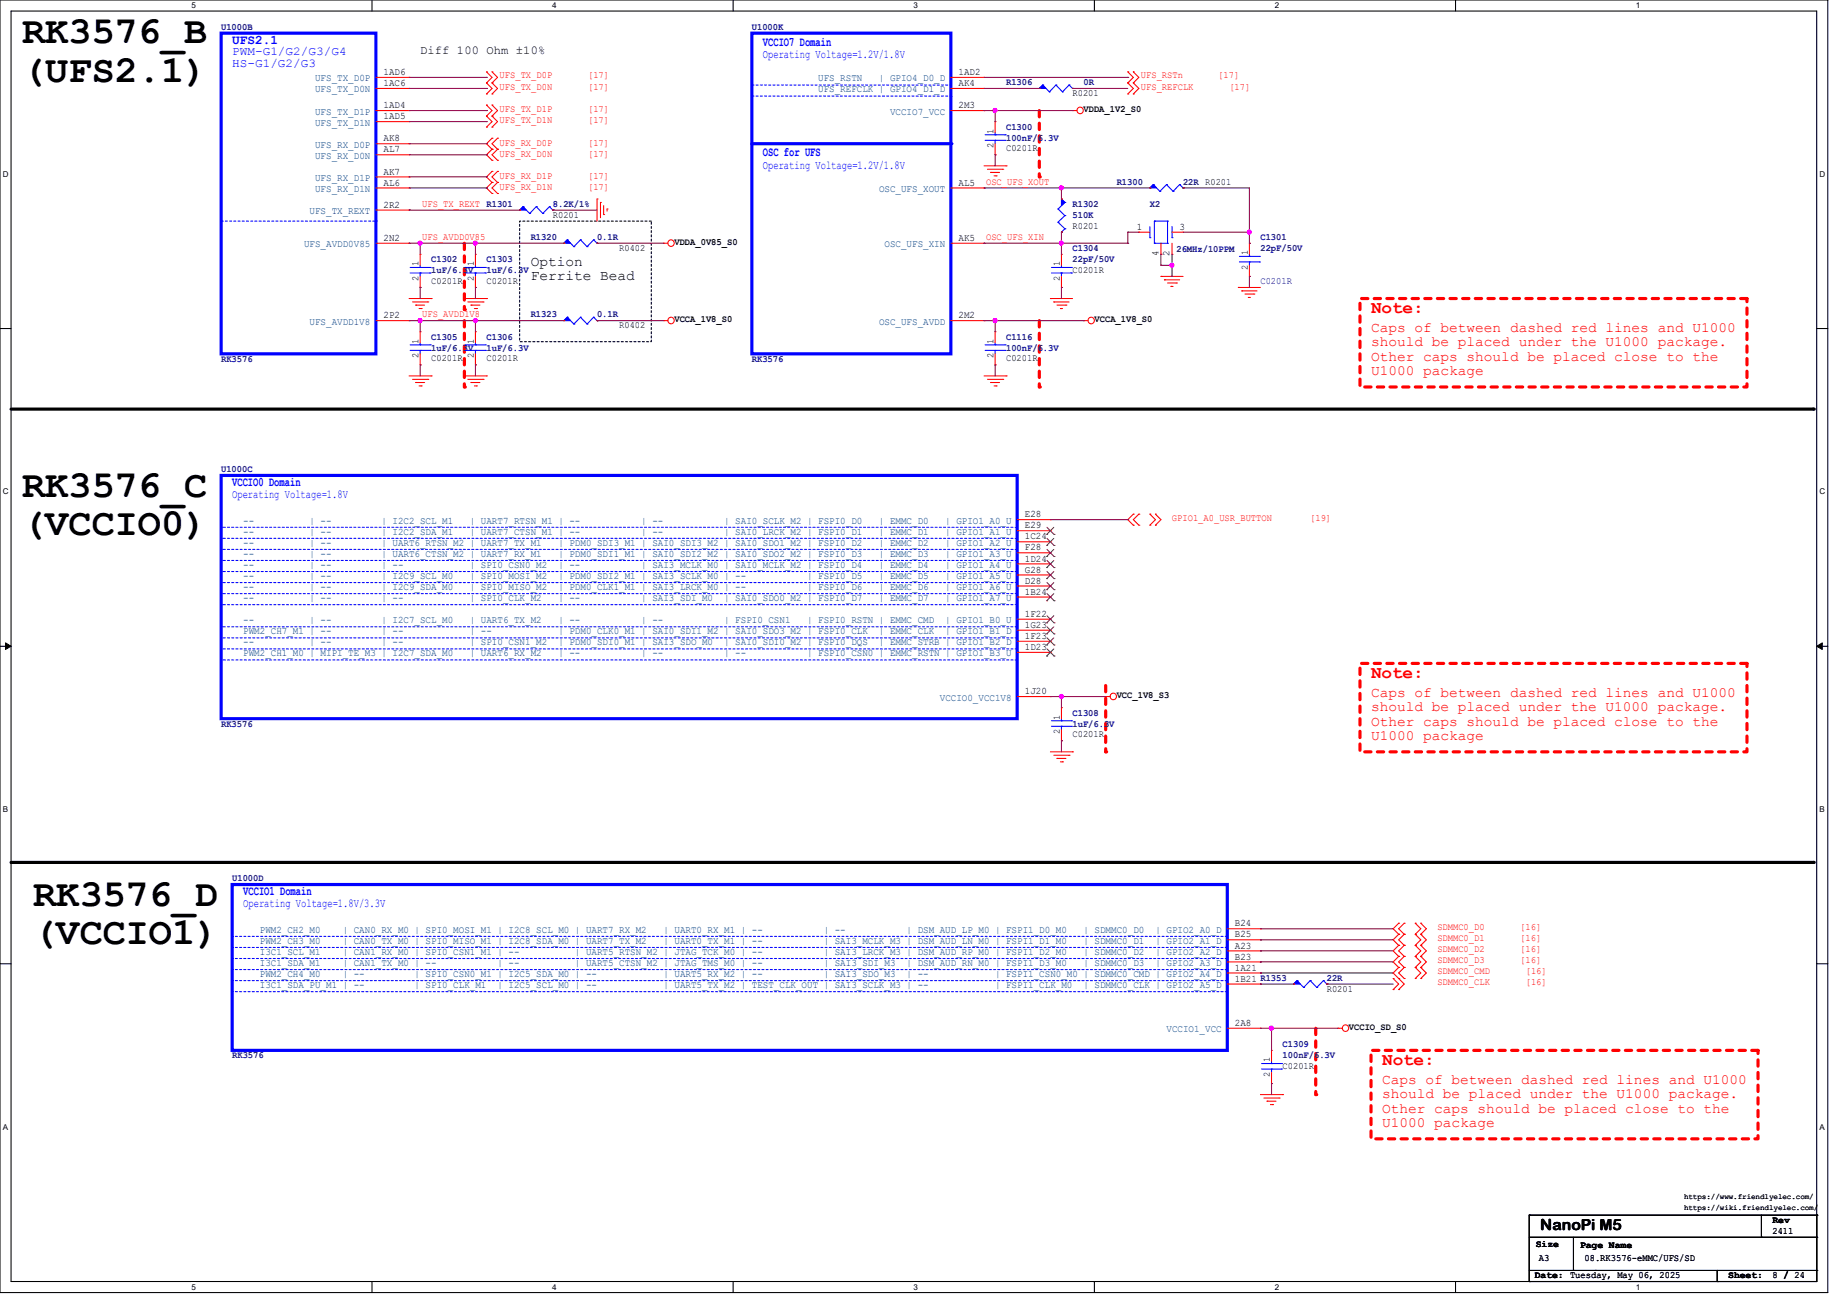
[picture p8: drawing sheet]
<svg xmlns="http://www.w3.org/2000/svg" width="297mm" height="210mm" viewBox="0 0 297 210" stroke-linecap="round" stroke-linejoin="round" font-family="sans-serif">
<defs><g id="words">
<g font-size="6.2">
<text x="3.6" y="7">RK3576_B</text>
<text x="3.6" y="13.2">(UFS2.1)</text>
<text x="3.6" y="79.9">RK3576_C</text>
<text x="3.6" y="86.1">(VCCIO0)</text>
<text x="5.3" y="145.7">RK3576_D</text>
<text x="5.3" y="151.8">(VCCIO1)</text>
</g>
<g font-size="2.8" fill="#f00">
<text x="220.5" y="50.4">Note:</text>
<text x="220.5" y="109.1">Note:</text>
<text x="222.2" y="171.3">Note:</text>
</g>
<text font-size="2.5" x="247.7" y="197.7">NanoPi M5</text>
<g font-size="2.3">
<text x="85.3" y="42.8">Option</text>
<text x="85.3" y="45">Ferrite Bead</text>
</g>
<g font-size="2.3" fill="#f00">
<text x="220.5" y="53.4">Caps of between dashed red lines and U1000</text>
<text x="220.5" y="55.7">should be placed under the U1000 package.</text>
<text x="220.5" y="58">Other caps should be placed close to the</text>
<text x="220.5" y="60.3">U1000 package</text>
<text x="220.5" y="112.1">Caps of between dashed red lines and U1000</text>
<text x="220.5" y="114.4">should be placed under the U1000 package.</text>
<text x="220.5" y="116.7">Other caps should be placed close to the</text>
<text x="220.5" y="119">U1000 package</text>
<text x="222.2" y="174.3">Caps of between dashed red lines and U1000</text>
<text x="222.2" y="176.6">should be placed under the U1000 package.</text>
<text x="222.2" y="178.9">Other caps should be placed close to the</text>
<text x="222.2" y="181.2">U1000 package</text>
</g>
<g font-size="2.1" fill="#00f">
<text x="37.3" y="7.1">UFS2.1</text>
<text x="122.7" y="7.4">VCCIO7 Domain</text>
<text x="122.7" y="25">OSC for UFS</text>
<text x="37.3" y="78.2">VCCIO0 Domain</text>
<text x="39.1" y="144">VCCIO1 Domain</text>
</g>
<g font-size="1.9" fill="#00f">
<text x="37.3" y="8.8">PWM-G1/G2/G3/G4</text>
<text x="37.3" y="10.8">HS-G1/G2/G3</text>
<text x="122.7" y="9.4">Operating Voltage=1.2V/1.8V</text>
<text x="122.7" y="27.1">Operating Voltage=1.2V/1.8V</text>
<text x="37.3" y="80.1">Operating Voltage=1.8V</text>
<text x="39.1" y="145.9">Operating Voltage=1.8V/3.3V</text>
</g>
<text font-size="1.9" x="67.6" y="8.6">Diff 100 Ohm ±10%</text>
<g font-size="1.6" fill="#000080">
<text x="35.6" y="4.8">U1000B</text>
<text x="120.9" y="4.8">U1000K</text>
<text x="161.8" y="13.7">R1306</text>
<text x="174.2" y="13.7">0R</text>
<text x="161.8" y="20.8">C1300</text>
<text x="161.8" y="22.6">100nF/6.3V</text>
<text x="179.6" y="29.7">R1300</text>
<text x="190.2" y="29.7">22R R0201</text>
<text x="88.9" y="33.3">8.2K/1%</text>
<text x="172.5" y="33.3">R1302</text>
<text x="172.5" y="35.1">510K</text>
<text x="184.9" y="33.3">X2</text>
<text x="85.3" y="38.6">R1320</text>
<text x="96" y="38.6">0.1R</text>
<text x="172.5" y="40.4">C1304</text>
<text x="189.2" y="40.6">26MHz/10PPM</text>
<text x="202.7" y="38.6">C1301</text>
<text x="202.7" y="40.4">22pF/50V</text>
<text x="69.3" y="42.2">C1302</text>
<text x="69.3" y="43.9">1uF/6.3V</text>
<text x="78.2" y="42.2">C1303</text>
<text x="78.2" y="43.9">1uF/6.3V</text>
<text x="172.5" y="42.2">22pF/50V</text>
<text x="202.7" y="45.7">C0201R</text>
<text x="85.3" y="51.1">R1323</text>
<text x="96" y="51.1">0.1R</text>
<text x="35.6" y="58.2">RK3576</text>
<text x="69.3" y="54.6">C1305</text>
<text x="69.3" y="56.4">1uF/6.3V</text>
<text x="78.2" y="54.6">C1306</text>
<text x="78.2" y="56.4">1uF/6.3V</text>
<text x="120.9" y="58.2">RK3576</text>
<text x="161.8" y="54.6">C1116</text>
<text x="161.8" y="56.4">100nF/6.3V</text>
<text x="35.6" y="75.9">U1000C</text>
<text x="35.6" y="116.8">RK3576</text>
<text x="172.5" y="115.1">C1308</text>
<text x="172.5" y="116.8">1uF/6.3V</text>
<text x="37.3" y="141.7">U1000D</text>
<text x="213.4" y="157.7">22R</text>
<text x="37.3" y="170.2">RK3576</text>
<text x="206.2" y="168.4">C1309</text>
<text x="206.2" y="170.2">100nF/6.3V</text>
</g>
<g font-size="1.6" fill="#004080">
<text x="50.7" y="13.1">UFS_TX_D0P</text>
<text x="50.7" y="14.9">UFS_TX_D0N</text>
<text x="131.6" y="13.1">UFS_RSTN</text>
<text x="131.6" y="14.9">UFS_REFCLK | GPIO4_D1_D</text>
<text x="141.3" y="13.1">| GPIO4_D0_D</text>
<text x="50.7" y="18.4">UFS_TX_D1P</text>
<text x="50.7" y="20.2">UFS_TX_D1N</text>
<text x="50.7" y="23.7">UFS_RX_D0P</text>
<text x="143.1" y="18.4">VCCIO7_VCC</text>
<text x="50.7" y="25.5">UFS_RX_D0N</text>
<text x="50.7" y="29.1">UFS_RX_D1P</text>
<text x="49.8" y="34.4">UFS_TX_REXT</text>
<text x="50.7" y="30.9">UFS_RX_D1N</text>
<text x="141.4" y="30.9">OSC_UFS_XOUT</text>
<text x="48.9" y="39.8">UFS_AVDD0V85</text>
<text x="142.2" y="39.8">OSC_UFS_XIN</text>
<text x="49.8" y="52.2">UFS_AVDD1V8</text>
<text x="141.4" y="52.2">OSC_UFS_AVDD</text>
<text x="39.1" y="84.2">--</text>
<text x="39.1" y="86">--</text>
<text x="39.1" y="87.8">--</text>
<text x="39.1" y="89.5">--</text>
<text x="49.8" y="84.2">| --</text>
<text x="49.8" y="86">| --</text>
<text x="49.8" y="87.8">| --</text>
<text x="49.8" y="89.5">| --</text>
<text x="61.3" y="84.2">| I2C2_SCL_M1</text>
<text x="61.3" y="86">| I2C2_SDA_M1</text>
<text x="61.3" y="87.8">| UART6_RTSN_M2 | UART7_TX_M1</text>
<text x="61.3" y="89.5">| UART6_CTSN_M2 | UART7_RX_M1</text>
<text x="75.6" y="84.2">| UART7_RTSN_M1 | --</text>
<text x="75.6" y="86">| UART7_CTSN_M1 | --</text>
<text x="89.8" y="87.8">| PDM0_SDI3_M1 | SAI0_SDI3_M2 | SAI0_SDO1_M2 | FSPI0_D2</text>
<text x="89.8" y="89.5">| PDM0_SDI1_M1 | SAI0_SDI2_M2 | SAI0_SDO2_M2 | FSPI0_D3</text>
<text x="103.1" y="84.2">| --</text>
<text x="103.1" y="86">| --</text>
<text x="116.5" y="84.2">| SAI0_SCLK_M2 | FSPI0_D0</text>
<text x="116.5" y="86">| SAI0_LRCK_M2 | FSPI0_D1</text>
<text x="141.3" y="84.2">| EMMC_D0</text>
<text x="141.3" y="86">| EMMC_D1</text>
<text x="141.3" y="87.8">| EMMC_D2</text>
<text x="141.3" y="89.5">| EMMC_D3</text>
<text x="152" y="84.2">| GPIO1_A0_U</text>
<text x="152" y="86">| GPIO1_A1_U</text>
<text x="152" y="87.8">| GPIO1_A2_U</text>
<text x="152" y="89.5">| GPIO1_A3_U</text>
<text x="39.1" y="91.3">--</text>
<text x="39.1" y="93.1">--</text>
<text x="39.1" y="94.9">--</text>
<text x="49.8" y="91.3">| --</text>
<text x="49.8" y="93.1">| --</text>
<text x="49.8" y="94.9">| --</text>
<text x="61.3" y="91.3">| --</text>
<text x="61.3" y="93.1">| I2C9_SCL_M0</text>
<text x="61.3" y="94.9">| I2C9_SDA_M0</text>
<text x="75.6" y="91.3">| SPI0_CSN0_M2</text>
<text x="75.6" y="93.1">| SPI0_MOSI_M2</text>
<text x="75.6" y="94.9">| SPI0_MISO_M2</text>
<text x="89.8" y="91.3">| --</text>
<text x="89.8" y="93.1">| PDM0_SDI2_M1 | SAI3_SCLK_M0 | --</text>
<text x="89.8" y="94.9">| PDM0_CLK1_M1 | SAI3_LRCK_M0 | --</text>
<text x="103.1" y="91.3">| SAI3_MCLK_M0 | SAI0_MCLK_M2 | FSPI0_D4</text>
<text x="129.8" y="93.1">| FSPI0_D5</text>
<text x="129.8" y="94.9">| FSPI0_D6</text>
<text x="141.3" y="91.3">| EMMC_D4</text>
<text x="141.3" y="93.1">| EMMC_D5</text>
<text x="141.3" y="94.9">| EMMC_D6</text>
<text x="152" y="91.3">| GPIO1_A4_U</text>
<text x="152" y="93.1">| GPIO1_A5_U</text>
<text x="152" y="94.9">| GPIO1_A6_U</text>
<text x="39.1" y="96.6">--</text>
<text x="39.1" y="100.2">--</text>
<text x="39.1" y="102">PWM2_CH7_M1 | --</text>
<text x="49.8" y="96.6">| --</text>
<text x="49.8" y="100.2">| --</text>
<text x="61.3" y="96.6">| --</text>
<text x="61.3" y="100.2">| I2C7_SCL_M0</text>
<text x="61.3" y="102">| --</text>
<text x="75.6" y="96.6">| SPI0_CLK_M2</text>
<text x="75.6" y="100.2">| UART6_TX_M2</text>
<text x="75.6" y="102">| --</text>
<text x="89.8" y="96.6">| --</text>
<text x="89.8" y="100.2">| --</text>
<text x="89.8" y="102">| PDM0_CLK0_M1 | SAI0_SDI1_M2 | SAI0_SDO3_M2 | FSPI0_CLK</text>
<text x="103.1" y="96.6">| SAI3_SDI_M0</text>
<text x="103.1" y="100.2">| --</text>
<text x="116.5" y="96.6">| SAI0_SDO0_M2 | FSPI0_D7</text>
<text x="116.5" y="100.2">| FSPI0_CSN1</text>
<text x="129.8" y="100.2">| FSPI0_RSTN | EMMC_CMD</text>
<text x="141.3" y="96.6">| EMMC_D7</text>
<text x="141.3" y="102">| EMMC_CLK</text>
<text x="152" y="96.6">| GPIO1_A7_U</text>
<text x="152" y="100.2">| GPIO1_B0_U</text>
<text x="152" y="102">| GPIO1_B1_D</text>
<text x="39.1" y="103.8">--</text>
<text x="39.1" y="105.5">PWM2_CH1_M0 | MIPI_TE_M3 | I2C7_SDA_M0</text>
<text x="49.8" y="103.8">| --</text>
<text x="61.3" y="103.8">| --</text>
<text x="75.6" y="103.8">| SPI0_CSN1_M2</text>
<text x="75.6" y="105.5">| UART6_RX_M2</text>
<text x="89.8" y="103.8">| PDM0_SDI0_M1 | SAI3_SDO_M0</text>
<text x="89.8" y="105.5">| --</text>
<text x="103.1" y="105.5">| --</text>
<text x="116.5" y="103.8">| SAI0_SDI0_M2 | FSPI0_DQS</text>
<text x="116.5" y="105.5">| --</text>
<text x="129.8" y="105.5">| FSPI0_CSN0 | EMMC_RSTN | GPIO1_B3_U</text>
<text x="141.3" y="103.8">| EMMC_STRB | GPIO1_B2_D</text>
<text x="151.1" y="112.7">VCCIO0_VCC1V8</text>
<text x="41.8" y="150">PWM2_CH2_M0</text>
<text x="55.1" y="150">| CAN0_RX_M0 | SPI0_MOSI_M1 | I2C8_SCL_M0 | UART7_RX_M2</text>
<text x="106.7" y="150">| UART0_RX_M1 | --</text>
<text x="132.5" y="150">| --</text>
<text x="145.8" y="150">| DSM_AUD_LP_M0 | FSPI1_D0_M0</text>
<text x="174.2" y="150">| SDMMC0_D0</text>
<text x="185.8" y="150">| GPIO2_A0_D</text>
<text x="41.8" y="151.8">PWM2_CH3_M0</text>
<text x="41.8" y="153.5">I3C1_SCL_M1</text>
<text x="41.8" y="155.3">I3C1_SDA_M1</text>
<text x="55.1" y="151.8">| CAN0_TX_M0 | SPI0_MISO_M1 | I2C8_SDA_M0 | UART7_TX_M2</text>
<text x="55.1" y="153.5">| CAN1_RX_M0 | SPI0_CSN1_M1 | --</text>
<text x="55.1" y="155.3">| CAN1_TX_M0 | --</text>
<text x="80" y="155.3">| --</text>
<text x="92.5" y="153.5">| UART5_RTSN_M2 | JTAG_TCK_M0 | --</text>
<text x="92.5" y="155.3">| UART5_CTSN_M2 | JTAG_TMS_M0 | --</text>
<text x="106.7" y="151.8">| UART0_TX_M1 | --</text>
<text x="132.5" y="151.8">| SAI3_MCLK_M3 | DSM_AUD_LN_M0 | FSPI1_D1_M0</text>
<text x="132.5" y="153.5">| SAI3_LRCK_M3 | DSM_AUD_RP_M0 | FSPI1_D2_M0</text>
<text x="132.5" y="155.3">| SAI3_SDI_M3</text>
<text x="145.8" y="155.3">| DSM_AUD_RN_M0 | FSPI1_D3_M0</text>
<text x="174.2" y="151.8">| SDMMC0_D1</text>
<text x="174.2" y="153.5">| SDMMC0_D2</text>
<text x="174.2" y="155.3">| SDMMC0_D3</text>
<text x="185.8" y="151.8">| GPIO2_A1_D</text>
<text x="185.8" y="153.5">| GPIO2_A2_D</text>
<text x="185.8" y="155.3">| GPIO2_A3_D</text>
<text x="41.8" y="157.1">PWM2_CH4_M0</text>
<text x="41.8" y="158.9">I3C1_SDA_PU_M1 | --</text>
<text x="55.1" y="157.1">| --</text>
<text x="66.7" y="157.1">| SPI0_CSN0_M1 | I2C5_SDA_M0 | --</text>
<text x="66.7" y="158.9">| SPI0_CLK_M1</text>
<text x="80" y="158.9">| I2C5_SCL_M0 | --</text>
<text x="106.7" y="157.1">| UART5_RX_M2 | --</text>
<text x="106.7" y="158.9">| UART5_TX_M2 | TEST_CLK_OUT | SAI3_SCLK_M3 | --</text>
<text x="132.5" y="157.1">| SAI3_SDO_M3</text>
<text x="145.8" y="157.1">| --</text>
<text x="160" y="157.1">| FSPI1_CSN0_M0 | SDMMC0_CMD | GPIO2_A4_D</text>
<text x="160" y="158.9">| FSPI1_CLK_M0</text>
<text x="174.2" y="158.9">| SDMMC0_CLK | GPIO2_A5_D</text>
<text x="187.6" y="166">VCCIO1_VCC</text>
</g>
<g font-size="1.6">
<text x="61.7" y="12.1">1AD6</text>
<text x="61.7" y="13.8">1AC6</text>
<text x="61.7" y="17.4">1AD4</text>
<text x="154.1" y="12.1">1AD2</text>
<text x="154.1" y="13.8">AK4</text>
<text x="154.1" y="17.4">2M3</text>
<text x="172.5" y="15.5">R0201</text>
<text x="174.2" y="18">VDDA_1V2_S0</text>
<text x="61.7" y="19.2">1AD5</text>
<text x="61.7" y="22.7">AK8</text>
<text x="159.8" y="23.8" transform="rotate(-90 159.8 23.8)">2</text>
<text x="159.8" y="21.5" transform="rotate(-90 159.8 21.5)">1</text>
<text x="61.7" y="24.5">AL7</text>
<text x="61.7" y="28.1">AK7</text>
<text x="61.7" y="29.8">AL6</text>
<text x="154.1" y="29.8">AL5</text>
<text x="161.8" y="24.3">C0201R</text>
<text x="61.7" y="33.4">2R2</text>
<text x="88.9" y="35">R0201</text>
<text x="61.7" y="38.7">2N2</text>
<text x="99.6" y="40.3">R0402</text>
<text x="108.5" y="39.3">VDDA_0V85_S0</text>
<text x="154.1" y="38.7">AK5</text>
<text x="172.5" y="36.8">R0201</text>
<text x="182.8" y="37">1</text>
<text x="186.3" y="41.2" transform="rotate(-90 186.3 41.2)">4</text>
<text x="188.1" y="41.2" transform="rotate(-90 188.1 41.2)">2</text>
<text x="189.7" y="37">3</text>
<text x="200.7" y="41.1" transform="rotate(-90 200.7 41.1)">1</text>
<text x="67.3" y="45.2" transform="rotate(-90 67.3 45.2)">2</text>
<text x="67.3" y="42.8" transform="rotate(-90 67.3 42.8)">1</text>
<text x="69.3" y="45.7">C0201R</text>
<text x="76.2" y="45.2" transform="rotate(-90 76.2 45.2)">2</text>
<text x="76.2" y="42.8" transform="rotate(-90 76.2 42.8)">1</text>
<text x="78.2" y="45.7">C0201R</text>
<text x="170.4" y="45.2" transform="rotate(-90 170.4 45.2)">2</text>
<text x="170.4" y="42.8" transform="rotate(-90 170.4 42.8)">1</text>
<text x="172.5" y="43.9">C0201R</text>
<text x="200.7" y="43.4" transform="rotate(-90 200.7 43.4)">2</text>
<text x="61.7" y="51.2">2P2</text>
<text x="99.6" y="52.8">R0402</text>
<text x="108.5" y="51.8">VCCA_1V8_S0</text>
<text x="154.1" y="51.2">2M2</text>
<text x="176" y="51.8">VCCA_1V8_S0</text>
<text x="67.3" y="57.6" transform="rotate(-90 67.3 57.6)">2</text>
<text x="67.3" y="55.3" transform="rotate(-90 67.3 55.3)">1</text>
<text x="69.3" y="58.1">C0201R</text>
<text x="76.2" y="57.6" transform="rotate(-90 76.2 57.6)">2</text>
<text x="76.2" y="55.3" transform="rotate(-90 76.2 55.3)">1</text>
<text x="78.2" y="58.1">C0201R</text>
<text x="159.8" y="57.6" transform="rotate(-90 159.8 57.6)">2</text>
<text x="159.8" y="55.3" transform="rotate(-90 159.8 55.3)">1</text>
<text x="161.8" y="58.1">C0201R</text>
<text x="164.8" y="83.2">E28</text>
<text x="164.8" y="85">E29</text>
<text x="164.8" y="86.7">1C24</text>
<text x="164.8" y="88.5">F28</text>
<text x="164.8" y="90.3">1D24</text>
<text x="164.8" y="92.1">G28</text>
<text x="164.8" y="93.9">D28</text>
<text x="164.8" y="95.6">1B24</text>
<text x="164.8" y="99.2">1F22</text>
<text x="164.8" y="101">1G23</text>
<text x="164.8" y="102.7">1F23</text>
<text x="164.8" y="104.5">1D23</text>
<text x="164.8" y="111.6">1J20</text>
<text x="179.6" y="112.2">VCC_1V8_S3</text>
<text x="170.4" y="118.1" transform="rotate(-90 170.4 118.1)">2</text>
<text x="170.4" y="115.7" transform="rotate(-90 170.4 115.7)">1</text>
<text x="172.5" y="118.6">C0201R</text>
<text x="198.6" y="149">B24</text>
<text x="198.6" y="150.8">B25</text>
<text x="198.6" y="152.5">A23</text>
<text x="198.6" y="154.3">B23</text>
<text x="198.6" y="156.1">1A21</text>
<text x="198.6" y="157.9">1B21 R1353</text>
<text x="213.4" y="159.5">R0201</text>
<text x="198.6" y="165">2A8</text>
<text x="216.9" y="165.6">VCCIO_SD_S0</text>
<text x="204.2" y="173.2" transform="rotate(-90 204.2 173.2)">2</text>
<text x="204.2" y="170.9" transform="rotate(-90 204.2 170.9)">1</text>
<text x="206.2" y="171.9">C0201R</text>
<text x="285" y="196.7">Rev</text>
<text x="247" y="200.6">Size</text>
<text x="247.5" y="202.9">A3</text>
<text x="254.1" y="200.7">Page Name</text>
<text x="254.8" y="202.9">08.RK3576-eMMC/UFS/SD</text>
<text x="285" y="198.4">2411</text>
<text x="246.8" y="205.6">Date: Tuesday, May 06, 2025</text>
<text x="277.9" y="205.6">Sheet:</text>
<text x="285" y="205.5">8 / 24</text>
</g>
<g font-size="1.6" fill="#f00">
<text x="80.3" y="12.6">UFS_TX_D0P</text>
<text x="80.3" y="14.4">UFS_TX_D0N</text>
<text x="80.3" y="17.9">UFS_TX_D1P</text>
<text x="94.6" y="12.6">[17]</text>
<text x="94.6" y="14.4">[17]</text>
<text x="94.6" y="17.9">[17]</text>
<text x="183.5" y="12.6">UFS_RSTn</text>
<text x="183.5" y="14.4">UFS_REFCLK</text>
<text x="195.9" y="12.6">[17]</text>
<text x="197.7" y="14.4">[17]</text>
<text x="80.3" y="23.5">UFS_RX_D0P</text>
<text x="80.3" y="19.7">UFS_TX_D1N</text>
<text x="94.6" y="23.5">[17]</text>
<text x="94.6" y="19.7">[17]</text>
<text x="80.3" y="25.2">UFS_RX_D0N</text>
<text x="80.3" y="28.8">UFS_RX_D1P</text>
<text x="94.6" y="25.2">[17]</text>
<text x="94.6" y="28.8">[17]</text>
<text x="158.6" y="29.7">OSC_UFS_XOUT</text>
<text x="67.9" y="33.2">UFS_TX_REXT R1301</text>
<text x="80.3" y="30.6">UFS_RX_D1N</text>
<text x="94.6" y="30.6">[17]</text>
<text x="67.9" y="38.6">UFS_AVDD0V85</text>
<text x="158.6" y="38.6">OSC_UFS_XIN</text>
<text x="67.9" y="51">UFS_AVDD1V8</text>
<text x="188.5" y="83.7">GPIO1_A0_USR_BUTTON</text>
<text x="210.7" y="83.7">[19]</text>
<text x="231.1" y="149.5">SDMMC0_D0</text>
<text x="244.5" y="149.5">[16]</text>
<text x="231.1" y="151.3">SDMMC0_D1</text>
<text x="231.1" y="153.1">SDMMC0_D2</text>
<text x="231.1" y="154.9">SDMMC0_D3</text>
<text x="244.5" y="151.3">[16]</text>
<text x="244.5" y="153.1">[16]</text>
<text x="244.5" y="154.9">[16]</text>
<text x="231.1" y="156.6">SDMMC0_CMD</text>
<text x="231.1" y="158.4">SDMMC0_CLK</text>
<text x="245.4" y="156.6">[16]</text>
<text x="245.4" y="158.4">[16]</text>
</g>
<g font-size="1.3">
<text x="30.8" y="1.3">5</text>
<text x="88.8" y="1.3">4</text>
<text x="146.9" y="1.3">3</text>
<text x="205" y="1.3">2</text>
<text x="263.1" y="1.3">1</text>
<text x=".5" y="28.4">D</text>
<text x="292.6" y="28.4">D</text>
<text x=".5" y="79.5">C</text>
<text x="292.6" y="79.5">C</text>
<text x=".5" y="130.6">B</text>
<text x="292.6" y="130.6">B</text>
<text x=".5" y="181.7">A</text>
<text x="292.6" y="181.7">A</text>
<text x="30.8" y="207.4">5</text>
<text x="88.8" y="207.4">4</text>
<text x="146.9" y="207.4">3</text>
<text x="205" y="207.4">2</text>
<text x="263.1" y="207.4">1</text>
</g>
<g font-size="1.2">
<text x="270.8" y="194.6">https://wiki.friendlyelec.com/</text>
<text x="270.8" y="192.9">https://www.friendlyelec.com/</text>
</g>
</g></defs>
<path d="M0 0h293.9v207.9h-293.9zM1.8 1.8h290.3v204.3h-290.3z" fill="none" stroke="#000" stroke-width=".17"/>
<g fill="#fff">
<path d="M30.8 .2h.7v1.4h-.7z"/>
<path d="M30.8 206.2h.7v1.4h-.7z"/>
</g>
<path d="M59.8 0v1.8M59.8 206.1v1.8" fill="none" stroke="#000" stroke-width=".17"/>
<g fill="#fff">
<path d="M88.8 .2h.7v1.4h-.7z"/>
<path d="M88.8 206.2h.7v1.4h-.7z"/>
</g>
<path d="M117.9 0v1.8M117.9 206.1v1.8" fill="none" stroke="#000" stroke-width=".17"/>
<g fill="#fff">
<path d="M146.9 .2h.7v1.4h-.7z"/>
<path d="M146.9 206.2h.7v1.4h-.7z"/>
</g>
<path d="M176 0v1.8M176 206.1v1.8" fill="none" stroke="#000" stroke-width=".17"/>
<g fill="#fff">
<path d="M205 .2h.7v1.4h-.7z"/>
<path d="M205 206.2h.7v1.4h-.7z"/>
</g>
<path d="M234.1 0v1.8M234.1 206.1v1.8" fill="none" stroke="#000" stroke-width=".17"/>
<g fill="#fff">
<path d="M263.1 .2h.6v1.4h-.6z"/>
<path d="M263.1 206.2h.6v1.4h-.6z"/>
<path d="M.5 27.3h.9v1.4h-.9z"/>
<path d="M292.6 27.3h.9v1.4h-.9z"/>
<path d="M.5 78.4h.9v1.4h-.9z"/>
<path d="M292.6 78.4h.9v1.4h-.9z"/>
</g>
<path d="M0 52.8h1.8M292.1 52.8h1.8" fill="none" stroke="#000" stroke-width=".17"/>
<g fill="#fff">
<path d="M.5 129.5h.8v1.4h-.8z"/>
<path d="M292.6 129.5h.8v1.4h-.8z"/>
</g>
<path d="M0 103.9h1.8M292.1 103.9h1.8" fill="none" stroke="#000" stroke-width=".17"/>
<path d="M.9 103.4l.9 .5-.9 .5zM292.1 103.9l.9-.5v1z" fill="#000" stroke="#000" stroke-width=".16"/>
<g fill="#fff">
<path d="M.5 180.5h.8v1.4h-.8z"/>
<path d="M292.6 180.5h.8v1.4h-.8z"/>
</g>
<path d="M0 155h1.8M292.1 155h1.8" fill="none" stroke="#000" stroke-width=".17"/>
<path d="M1.8 65.8h289.8M1.8 138.7h289.8" fill="none" stroke="#000" stroke-width=".51"/>
<g fill="#000">
<circle cx="291.6" cy="65.8" r=".25"/>
<circle cx="291.6" cy="138.7" r=".25"/>
</g>
<path d="M83.6 35.6h21.1v19.3h-21.1z" fill="none" stroke="#000" stroke-width=".17" stroke-dasharray=".3 .3"/>
<path d="M74.7 39.1v10.7" fill="none" stroke="#f00" stroke-width=".51" stroke-dasharray="1 1"/>
<circle cx="74.7" cy="49.8" r=".25" fill="#f00" stroke-dasharray="1 1"/>
<path d="M74.7 51.6v10.6" fill="none" stroke="#f00" stroke-width=".51" stroke-dasharray="1 1"/>
<circle cx="74.7" cy="62.2" r=".25" fill="#f00" stroke-dasharray="1 1"/>
<path d="M167.1 17.8v10.6" fill="none" stroke="#f00" stroke-width=".51" stroke-dasharray="1 1"/>
<circle cx="167.1" cy="28.4" r=".25" fill="#f00" stroke-dasharray="1 1"/>
<path d="M167.1 51.6v10.6" fill="none" stroke="#f00" stroke-width=".51" stroke-dasharray="1 1"/>
<circle cx="167.1" cy="62.2" r=".25" fill="#f00" stroke-dasharray="1 1"/>
<path d="M177.8 110.2v10.7" fill="none" stroke="#f00" stroke-width=".51" stroke-dasharray="1 1"/>
<circle cx="177.8" cy="120.9" r=".25" fill="#f00" stroke-dasharray="1 1"/>
<path d="M211.6 165.4v10.6" fill="none" stroke="#f00" stroke-width=".51" stroke-dasharray="1 1"/>
<circle cx="211.6" cy="176" r=".25" fill="#f00" stroke-dasharray="1 1"/>
<path d="M218.7 48h62.2v14.2h-62.2zM218.7 106.7h62.2v14.2h-62.2zM220.5 168.9h62.2v14.2h-62.2z" fill="none" stroke="#f00" stroke-width=".51" stroke-dasharray="1 1"/>
<g fill="none" stroke="#f00" stroke-width=".17">
<path d="M78.2 13.3h.1M78.2 11.6h.1M78.2 15.1h.1M78.2 18.7h.1M78.2 16.9h.1M78.2 11.6l.9 .8-.9 .9M78.2 13.3l.9 .9-.9 .9M78.2 16.9l.9 .9-.9 .9M78.2 18.7l.9 .9-.9 .8M79.1 13.3h.1M79.1 11.6h.1M79.1 15.1h.1"/>
<path d="M79.1 18.7h.1M79.1 16.9h.1M79.1 11.6l.9 .8-.9 .9M79.1 13.3l.9 .9-.9 .9M79.1 16.9l.9 .9-.9 .9M79.1 18.7l.9 .9-.9 .8M172.5 17.8h.1M172.5 17.8h.7M181.4 13.3h.1M181.4 11.6h.1M181.4 15.1h.1M181.4 11.6l.8 .8-.8 .9"/>
<path d="M181.4 13.3l.8 .9-.8 .9M182.2 13.3h.1M182.2 11.6h.1M182.2 15.1h.1M182.2 11.6l.9 .8-.9 .9M182.2 13.3l.9 .9-.9 .9M78.2 20.4h.1M79.1 22.2h.1M79.1 24h.1M79.1 20.4h.1M79.1 25.8h.1M79.1 27.6h.1"/>
<path d="M79.1 29.3h.1M79.1 31.1h.1M79.1 22.2l-.9 .9 .9 .9M79.1 24l-.9 .9 .9 .9M79.1 27.6l-.9 .8 .9 .9M79.1 29.3l-.9 .9 .9 .9M80 24h.1M80 22.2h.1M80 25.8h.1M80 29.3h.1M80 27.6h.1M80 31.1h.1"/>
<path d="M80 22.2l-.9 .9 .9 .9M80 24l-.9 .9 .9 .9M80 27.6l-.9 .8 .9 .9M80 29.3l-.9 .9 .9 .9M96 32h.1M96 32v3.6M96.6 32.6h.1M96.6 32.6v2.4M97.1 34.5h.1M97.1 33.1v1.4M97.6 33.6h.1M97.6 33.6v.4"/>
<path d="M106.7 39.1h.1M106.7 39.1h.7M158.2 26.7h3.6M158.8 27.2h2.4M159.3 27.7h.1M159.3 27.7h1.4M159.9 28.3h.3M160.2 28.3h.1M161.2 27.2h.1M161.8 26.7h.1M200.9 39.1h.1M200.9 39.1v1.8"/>
<path d="M65.8 48h3.5M66.3 48.6h2.5M66.8 49.1h.1M66.8 49.1h1.5M67.4 49.6h.3M67.7 49.6h.1M68.8 48.6h.1M69.3 48h.1M74.7 48h3.5M75.2 48.6h2.5M75.7 49.1h.1M75.7 49.1h1.5"/>
<path d="M76.3 49.6h.3M76.6 49.6h.1M77.7 48.6h.1M78.2 48h.1M106.7 51.6h.1M106.7 51.6h.7M168.9 48h.1M168.9 48h3.6M169.5 48.6h.1M169.5 48.6h2.4M170 49.1h1.4M170.5 49.6h.1"/>
<path d="M170.5 49.6h.4M171.4 49.1h.1M174.2 51.6h.1M174.2 51.6h.8M186.7 44.4h.1M186.7 44.4h3.5M187.2 45h.1M187.2 45h2.5M187.7 45.5h1.5M188.3 46.1h.1M188.3 46.1h.3M189.2 45.5h.1"/>
<path d="M199.1 46.2h.1M199.1 46.2h3.6M199.7 46.8h.1M199.7 46.8h2.4M200.2 47.3h1.4M200.7 47.8h.1M200.7 47.8h.4M200.9 44.4h.1M200.9 42.7v1.7M201.6 47.3h.1M65.8 60.5h3.5M66.3 61h2.5"/>
<path d="M66.8 61.5h.1M66.8 61.5h1.5M67.4 62.1h.3M67.7 62.1h.1M68.8 61h.1M69.3 60.5h.1M74.7 60.5h3.5M75.2 61h2.5M75.7 61.5h.1M75.7 61.5h1.5M76.3 62.1h.3M76.6 62.1h.1"/>
<path d="M77.7 61h.1M78.2 60.5h.1M158.2 60.5h3.6M158.8 61h2.4M159.3 61.5h.1M159.3 61.5h1.4M159.9 62.1h.3M160.2 62.1h.1M161.2 61h.1M161.8 60.5h.1M182.2 82.7h.1M182.2 84.5h.1"/>
<path d="M182.2 82.7l-.8 .9 .8 .9M183.1 84.5h.1M183.1 82.7h.1M183.1 82.7l-.9 .9 .9 .9M184.9 84.5h.1M184.9 82.7h.1M184.9 82.7l.9 .9-.9 .9M185.8 84.5h.1M185.8 82.7h.1M185.8 82.7l.9 .9-.9 .9M177.8 112h.1M177.8 112h.7"/>
<path d="M168.9 120.9h3.6M169.5 121.5h2.4M170 122h.1M170 122h1.4M170.5 122.5h.4M170.9 122.5h.1M171.9 121.5h.1M172.5 120.9h.1M224 159.1h.1M224 157.4h.1M224 157.4l.9 .8-.9 .9M224.9 148.5h.1"/>
<path d="M224.9 150.2h.1M224.9 152h.1M224.9 153.8h.1M224.9 155.6h.1M224.9 157.4h.1M224.9 159.1h.1M224.9 148.5l-.9 .9 .9 .8M224.9 153.8l-.9 .9 .9 .9M224.9 150.2l-.9 .9 .9 .9M224.9 155.6l-.9 .9 1.8 1.7-.9 .9M224.9 152l-.9 .9 .9 .9M225.8 150.2h.1"/>
<path d="M225.8 148.5h.1M225.8 152h.1M225.8 153.8h.1M225.8 155.6h.1M225.8 157.4h.1M225.8 148.5l-.9 .9 .9 .8M225.8 152l-.9 .9 .9 .9M225.8 150.2l-.9 .9 .9 .9M225.8 153.8l-.9 .9 .9 .9M225.8 155.6l-.9 .9 .9 .9M227.6 150.2h.1M227.6 148.5h.1"/>
<path d="M227.6 152h.1M227.6 153.8h.1M227.6 155.6h.1M227.6 157.4h.1M227.6 152l.9 .9-.9 .9M227.6 148.5l.9 .9-.9 .8M227.6 150.2l.9 .9-.9 .9M227.6 155.6l.9 .9-.9 .9M227.6 153.8l.9 .9-.9 .9M228.5 150.2h.1M228.5 148.5h.1M228.5 152h.1"/>
<path d="M228.5 153.8h.1M228.5 155.6h.1M228.5 157.4h.1M228.5 153.8l.9 .9-.9 .9M228.5 148.5l.9 .9-.9 .8M228.5 155.6l.9 .9-.9 .9M228.5 150.2l.9 .9-.9 .9M228.5 152l.9 .9-.9 .9M202.7 176h3.5M203.2 176.6h2.5M203.8 177.1h.1M203.8 177.1h1.4"/>
<path d="M204.3 177.6h.3M204.5 168.9h.1M204.5 174.2h.1M204.5 168.9v1.8M204.5 172.5v1.7M204.6 177.6h.1M205.7 176.6h.1M206.2 176h.1M215.1 165.4h.1M215.1 165.4h.8"/>
<circle cx="173.7" cy="17.8" r=".52"/>
<circle cx="107.9" cy="39.1" r=".52"/>
<circle cx="107.9" cy="51.5" r=".52"/>
<circle cx="175.5" cy="51.5" r=".52"/>
<circle cx="179" cy="112" r=".52"/>
<circle cx="216.4" cy="165.3" r=".52"/>
</g>
<g fill="none" stroke="#000" stroke-width=".17">
<path d="M245.9 195.4h.1M245.9 199h46.2M245.9 195.4v10.7M245.9 195.4h46.2M253 199v5.3M283.3 199h.1M283.3 195.4v3.6M292.1 199h.1M292.1 195.4h.1M292.1 195.4v10.7h-46.2M245.9 206.1h.1M245.9 204.3h46.2"/>
<path d="M253 204.3h.1M256.6 204.3h.1M276.1 206.1h.1M276.1 204.3v1.8M292.1 204.3h.1"/>
</g>
<g fill="none" stroke="#00f" stroke-width=".17">
<path d="M199.3 42.1h3.2M199.3 41.2h3.2M200.9 41.2h.1M200.9 42.1h.1M200.9 40.9v.3M200.9 42.1v.6M202.5 42.1h.1M202.5 41.2h.1M202.9 171.9h3.2M202.9 171h3.2M204.5 171h.1M204.5 171.9h.1"/>
<path d="M204.5 170.7v.3M204.5 171.9v.6M206.1 171.9h.1M206.1 171h.1"/>
</g>
<path d="M120.9 5.3h32v51.6h-32zM120.9 23.1h32" fill="none" stroke="#00f" stroke-width=".51"/>
<circle cx="152.9" cy="23.1" r=".25" fill="#00f"/>
<g fill="none" stroke="#00f" stroke-width=".17" stroke-dasharray=".3 .3">
<path d="M120.9 13.7h32M120.9 15.5h32M152.9 13.7h.1M152.9 15.5h.1M35.6 35.6h24.9M60.5 35.6h.1M35.6 84.8h.1M35.6 86.6h.1M35.6 88.3h.1M35.6 90.1h.1M35.6 91.9h.1M35.6 93.7h.1"/>
<path d="M35.6 95.5h.1M35.6 97.2h.1M163.6 84.8h-128M163.6 86.6h-128M163.6 88.3h-128M163.6 90.1h-128M163.6 91.9h-128M163.6 93.7h-128M163.6 95.5h-128M163.6 97.2h-128M35.6 100.8h.1M35.6 102.6h.1"/>
<path d="M35.6 104.4h.1M35.6 106.1h.1M163.6 100.8h-128M163.6 102.6h-128M163.6 104.4h-128M163.6 106.1h-128M37.3 150.6h.1M37.3 152.4h.1M37.3 154.1h.1M37.3 155.9h.1M37.3 157.7h.1M37.3 159.5h.1"/>
<path d="M197.4 150.6h-160.1M197.4 152.4h-160.1M197.4 154.1h-160.1M197.4 155.9h-160.1M197.4 157.7h-160.1M197.4 159.5h-160.1"/>
</g>
<g fill="none" stroke="#f00" stroke-width=".17">
<path d="M60.5 12.4h5.3M60.5 14.2h5.3M60.5 17.8h5.3M60.5 19.6h5.3M65.8 12.4h.1M65.8 14.2h.1M65.8 17.8h.1M65.8 19.6h.1M152.9 12.4h5.3M152.9 14.2h5.3M152.9 17.8h5.3M158.2 12.4h.1"/>
<path d="M158.2 14.2h.1M158.2 17.8h.1M160 19.6h.1M160 19.6v1.7M167.1 14.2h.1M172.5 14.2h.1M60.5 30.2h5.3M60.5 39.1h5.3M60.5 23.1h5.3M60.5 24.9h5.3M60.5 28.4h5.3M60.5 33.8h5.3"/>
<path d="M65.8 23.1h.1M65.8 24.9h.1M65.8 28.4h.1M65.8 30.2h.1M65.8 33.8h.1M65.8 39.1h.1M83.6 33.8h.1M88.9 33.8h.1M90.7 39.1h.1M96 39.1h.1M152.9 30.2h5.3M152.9 39.1h5.3"/>
<path d="M158.2 30.2h.1M158.2 39.1h.1M160 24.9h.1M160 23.1v1.8M170.7 32h.1M170.7 37.3h.1M183.1 37.3h.1M183.1 37.3h1.8M184.9 30.2h.1M186.7 39.1v1.8M188.5 37.3h1.7M188.5 39.1v1.8"/>
<path d="M190.2 30.2h.1M190.2 37.3h.1M60.5 51.6h5.3M65.8 51.6h.1M67.6 53.3h.1M67.6 58.7h.1M67.6 40.9h.1M67.6 46.2h.1M67.6 40.9v1.8M67.6 44.4v1.8M67.6 53.3v1.8M67.6 56.9v1.8"/>
<path d="M76.5 40.9h.1M76.5 46.2h.1M76.5 53.3h.1M76.5 58.7h.1M76.5 40.9v1.8M76.5 44.4v1.8M76.5 53.3v1.8M76.5 56.9v1.8M90.7 51.6h.1M96 51.6h.1M152.9 51.6h5.3M158.2 51.6h.1"/>
<path d="M160 53.3h.1M160 58.7h.1M160 53.3v1.8M160 56.9v1.8M170.7 40.9h.1M170.7 46.2h.1M170.7 40.9v1.8M170.7 44.4v1.8M186.7 40.9h.1M188.5 40.9h.1M163.6 83.6h5.3M163.6 85.3h5.3"/>
<path d="M163.6 87.1h5.3M163.6 88.9h5.3M163.6 90.7h5.3M163.6 92.5h5.3M163.6 94.2h5.3M163.6 96h5.3M163.6 99.6h5.3M168.9 83.6h.1M168.9 85.3h.1M168.9 87.1h.1M168.9 88.9h.1M168.9 90.7h.1"/>
<path d="M168.9 92.5h.1M168.9 94.2h.1M168.9 96h.1M168.9 99.6h.1M163.6 101.3h5.3M163.6 103.1h5.3M163.6 104.9h5.3M163.6 112h5.3M168.9 101.3h.1M168.9 103.1h.1M168.9 104.9h.1M168.9 112h.1"/>
<path d="M170.7 113.8h.1M170.7 119.1h.1M170.7 113.8v1.8M170.7 117.3v1.8M197.4 149.4h5.3M197.4 151.1h5.3M197.4 152.9h5.3M197.4 154.7h5.3M197.4 156.5h5.3M197.4 158.2h5.3M202.7 149.4h.1M202.7 151.1h.1"/>
<path d="M202.7 152.9h.1M202.7 154.7h.1M202.7 156.5h.1M202.7 158.2h.1M208 158.2h.1M213.4 158.2h.1M197.4 165.4h5.3M202.7 165.4h.1"/>
</g>
<g fill="none" stroke="#00f" stroke-width=".17">
<path d="M167.7 13.7h.1M167.7 13.7l-.6 .5M167.7 13.7l1 1.1M168.7 14.8h.1M169.8 13.7h.1M169.8 13.7l-1.1 1.1M169.8 13.7l1.1 1.1M170.9 14.8h.1M171.9 13.7h.1M171.9 13.7l-1 1.1M171.9 13.7l.6 .5M172.5 14.2h.1"/>
<path d="M84.1 33.2h.1M84.1 33.2l-.5 .6M84.1 33.2l1.1 1.1M85.2 34.3h.1M86.2 33.2h.1M86.2 33.2l-1 1.1M86.2 33.2l1.1 1.1M87.3 34.3h.1M88.3 33.2h.1M88.3 33.2l-1 1.1M88.3 33.2l.6 .6M88.9 33.8h.1"/>
<path d="M91.2 38.6h.1M91.2 38.6l-.5 .5M91.2 38.6l1.1 1.1M92.3 39.7h.1M93.3 38.6h.1M93.3 38.6l-1 1.1M93.3 38.6l1.1 1.1M94.4 39.7h.1M95.5 38.6h.1M95.5 38.6l-1.1 1.1M95.5 38.6l.5 .5M96 39.1h.1"/>
<path d="M158.4 22.6h3.2M158.4 21.7h3.2M160 21.7h.1M160 22.6h.1M160 21.3v.4M160 22.6v.5M161.6 22.6h.1M161.6 21.7h.1M170.1 33.6h.1M170.1 35.7h.1M170.1 33.6l1.1 1.1M170.1 35.7l1.1 1.1"/>
<path d="M170.7 37.3h.1M170.7 32l.5 .6M171.2 32.6h.1M171.2 34.7h.1M171.2 36.8h.1M171.2 32.6l-1.1 1M171.2 34.7l-1.1 1M171.2 36.8l-.5 .5M184.9 38.2h.1M184.9 36.4v1.8M185.5 29.7h.1M185.5 29.7l-.6 .5"/>
<path d="M185.5 29.7l1 1.1M185.6 39.1h.1M185.6 35.6h.1M185.6 35.6v3.5M185.6 39.1h2.1M185.6 35.6h2.1M186.5 30.8h.1M187.6 29.7h.1M187.6 29.7l-1.1 1.1M187.6 29.7l1 1.1M187.7 39.1h.1M187.7 35.6h.1"/>
<path d="M187.7 35.6v3.5M188.5 38.2h.1M188.5 36.4v1.8M188.6 30.8h.1M189.7 29.7h.1M189.7 29.7l-1.1 1.1M189.7 29.7l.5 .5M190.2 30.2h.1M66 56.3h3.2M66 55.5h3.2M66 43.9h3.2M66 43h3.2"/>
<path d="M67.6 55.5h.1M67.6 56.3h.1M67.6 43h.1M67.6 43.9h.1M67.6 42.7v.3M67.6 43.9v.5M67.6 55.1v.4M67.6 56.3v.6M69.2 56.3h.1M69.2 55.5h.1M69.2 43.9h.1M69.2 43h.1"/>
<path d="M74.8 56.3h3.3M74.8 55.5h3.3M74.8 43.9h3.3M74.8 43h3.3M76.5 43h.1M76.5 43.9h.1M76.5 55.5h.1M76.5 56.3h.1M76.5 42.7v.3M76.5 43.9v.5M76.5 55.1v.4M76.5 56.3v.6"/>
<path d="M78.1 43.9h.1M78.1 43h.1M78.1 56.3h.1M78.1 55.5h.1M91.2 51h.1M91.2 51l-.5 .6M91.2 51l1.1 1.1M92.3 52.1h.1M93.3 51h.1M93.3 51l-1 1.1M93.3 51l1.1 1.1M94.4 52.1h.1"/>
<path d="M95.5 51h.1M95.5 51l-1.1 1.1M95.5 51l.5 .6M96 51.6h.1M158.4 56.3h3.2M158.4 55.5h3.2M160 55.5h.1M160 56.3h.1M160 55.1v.4M160 56.3v.6M161.6 56.3h.1M161.6 55.5h.1"/>
<path d="M169.1 43.9h3.2M169.1 43h3.2M170.7 43h.1M170.7 43.9h.1M170.7 42.7v.3M170.7 43.9v.5M172.3 43.9h.1M172.3 43h.1M169.1 116.8h3.2M169.1 115.9h3.2M170.7 115.9h.1M170.7 116.8h.1"/>
<path d="M170.7 115.6v.3M170.7 116.8v.5M172.3 116.8h.1M172.3 115.9h.1M208.6 157.7h.1M208.6 157.7l-.6 .5M208.6 157.7l1 1.1M209.6 158.8h.1M210.7 157.7h.1M210.7 157.7l-1.1 1.1M210.7 157.7l1.1 1.1M211.8 158.8h.1"/>
<path d="M212.8 157.7h.1M212.8 157.7l-1 1.1M212.8 157.7l.6 .5M213.4 158.2h.1"/>
</g>
<g fill="#00f" stroke="#00f" stroke-width=".17">
<path d="M91.2 51l.5 .6h-1z"/>
<path d="M170.7 32l.5 .6-.5 .5z"/>
<path d="M167.1 14.2l.6-.5 .5 .5z"/>
<path d="M208.6 157.7l.5 .5h-1.1z"/>
<path d="M91.2 38.6l.5 .5h-1z"/>
<path d="M184.9 30.2l.6-.5 .5 .5z"/>
<path d="M83.6 33.8l.5-.6 .5 .6z"/>
</g>
<path d="M35.6 5.3h24.9v51.6h-24.9zM35.6 76.5h128v39.1h-128zM37.3 142.2h160.1v26.7h-160.1z" fill="none" stroke="#00f" stroke-width=".51"/>
<g fill="none" stroke="#804000" stroke-width=".16">
<path d="M168.3 85.9h.1M168.3 87.7h.1M168.3 89.5h.1M168.3 91.3h.1M168.3 93h.1M168.3 94.8h.1M168.3 96.6h.1M168.4 84.8l1.1 1.1M168.4 86.6l1.1 1.1M168.4 88.3l1.1 1.2M168.4 90.1l1.1 1.2M168.4 91.9l1.1 1.1"/>
<path d="M168.4 93.7l1.1 1.1M168.4 95.5l1.1 1.1M168.4 99l1.1 1.2M169.5 84.8l-1.2 1.1M169.5 86.6l-1.2 1.1M169.5 88.3l-1.2 1.2M169.5 90.1l-1.2 1.2M169.5 91.9l-1.2 1.1M169.5 93.7l-1.2 1.1M169.5 95.5l-1.2 1.1M169.5 99l-1.2 1.2M169.5 85.9h.1"/>
<path d="M169.5 87.7h.1M169.5 89.5h.1M169.5 91.3h.1M169.5 93h.1M169.5 94.8h.1M169.5 96.6h.1M168.3 100.2h.1M168.3 101.9h.1M168.3 103.7h.1M168.3 105.5h.1M168.4 100.8l1.1 1.1M168.4 102.6l1.1 1.1"/>
<path d="M168.4 104.4l1.1 1.1M169.5 100.8l-1.2 1.1M169.5 102.6l-1.2 1.1M169.5 104.4l-1.2 1.1M169.5 100.2h.1M169.5 101.9h.1M169.5 103.7h.1M169.5 105.5h.1"/>
</g>
<g fill="none" stroke="#800040" stroke-width=".17">
<path d="M65.8 17.8h12.4M65.8 12.4h12.4M65.8 14.2h12.4M65.8 19.6h12.4M78.2 12.4h.1M78.2 14.2h.1M78.2 17.8h.1M78.2 19.6h.1M158.2 17.8h.1M158.2 17.8h14.3M158.2 12.4h23.2M158.2 14.2h8.9"/>
<path d="M160 17.8h.1M160 17.8v1.8M167.1 14.2h.1M172.5 17.8h.1M172.5 14.2h.1M172.5 14.2h8.9M181.4 12.4h.1M65.8 33.8h.1M65.8 39.1h.1M65.8 39.1h24.9M65.8 30.2h12.4M65.8 23.1h12.4"/>
<path d="M65.8 24.9h12.4M65.8 28.4h12.4M65.8 33.8h17.8M67.6 39.1h.1M67.6 39.1v1.8M76.5 39.1h.1M76.5 39.1v1.8M78.2 23.1h.1M78.2 24.9h.1M78.2 28.4h.1M78.2 30.2h.1M88.9 33.8h.1"/>
<path d="M88.9 33.8h7.1M96 39.1h.1M96 39.1h10.7M158.2 39.1h.1M158.2 30.2h.1M158.2 39.1h23.2M158.2 30.2h26.7M160 24.9h.1M160 24.9v1.8M170.7 39.1h.1M170.7 30.2h.1M170.7 37.3h.1"/>
<path d="M170.7 30.2v1.8M170.7 37.3v3.6M181.4 37.3h.1M181.4 39.1h.1M181.4 37.3h1.7M181.4 37.3v1.8M190.2 30.2h.1M190.2 30.2h10.7v8.9M190.2 37.3h10.7M200.9 37.3h.1M200.9 39.1h.1M65.8 51.6h.1"/>
<path d="M65.8 51.6h24.9M67.6 51.6h.1M67.6 58.7h.1M67.6 46.2h.1M67.6 46.2v1.8M67.6 51.6v1.7M67.6 58.7v1.8M76.5 58.7h.1M76.5 46.2h.1M76.5 51.6h.1M76.5 46.2v1.8M76.5 51.6v1.7"/>
<path d="M76.5 58.7v1.8M96 51.6h.1M96 51.6h10.7M158.2 51.6h.1M158.2 51.6h16M160 58.7h.1M160 51.6h.1M160 51.6v1.7M160 58.7v1.8M170.7 46.2h.1M170.7 46.2v1.8M174.2 51.6h.1"/>
<path d="M186.7 42.7h.1M186.7 40.9h.1M186.7 42.7h1.8M186.7 40.9v1.8M188.5 42.7h.1M188.5 44.4h.1M188.5 40.9v3.5M200.9 44.4h.1M200.9 44.4v1.8M168.9 83.6h12.5M181.4 83.6h.1M168.9 112h.1"/>
<path d="M168.9 112h8.9M170.7 112h.1M170.7 119.1h.1M170.7 112v1.8M170.7 119.1v1.8M202.7 149.4h.1M202.7 151.1h.1M202.7 152.9h.1M202.7 154.7h.1M202.7 156.5h.1M202.7 158.2h.1M202.7 149.4h21.3"/>
<path d="M202.7 151.1h21.3M202.7 152.9h21.3M202.7 154.7h21.3M202.7 156.5h21.3M202.7 158.2h5.3M213.4 158.2h.1M213.4 158.2h10.6M202.7 165.4h.1M202.7 165.4h12.4M204.5 165.4h.1M204.5 174.2h.1M204.5 165.4v3.5"/>
<path d="M204.5 174.2v1.8"/>
</g>
<g fill="#f0f" stroke="#f0f" stroke-width=".17">
<circle cx="170.7" cy="30.2" r=".32"/>
<circle cx="160" cy="17.8" r=".32"/>
<circle cx="76.4" cy="51.5" r=".32"/>
<circle cx="67.5" cy="51.5" r=".32"/>
<circle cx="76.4" cy="39.1" r=".32"/>
<circle cx="67.5" cy="39.1" r=".32"/>
<circle cx="160" cy="51.5" r=".32"/>
<circle cx="204.4" cy="165.3" r=".32"/>
<circle cx="170.7" cy="112" r=".32"/>
<circle cx="170.7" cy="39.1" r=".32"/>
<circle cx="200.9" cy="37.3" r=".32"/>
<circle cx="188.4" cy="42.7" r=".32"/>
</g>
<use href="#words"/>
</svg>
